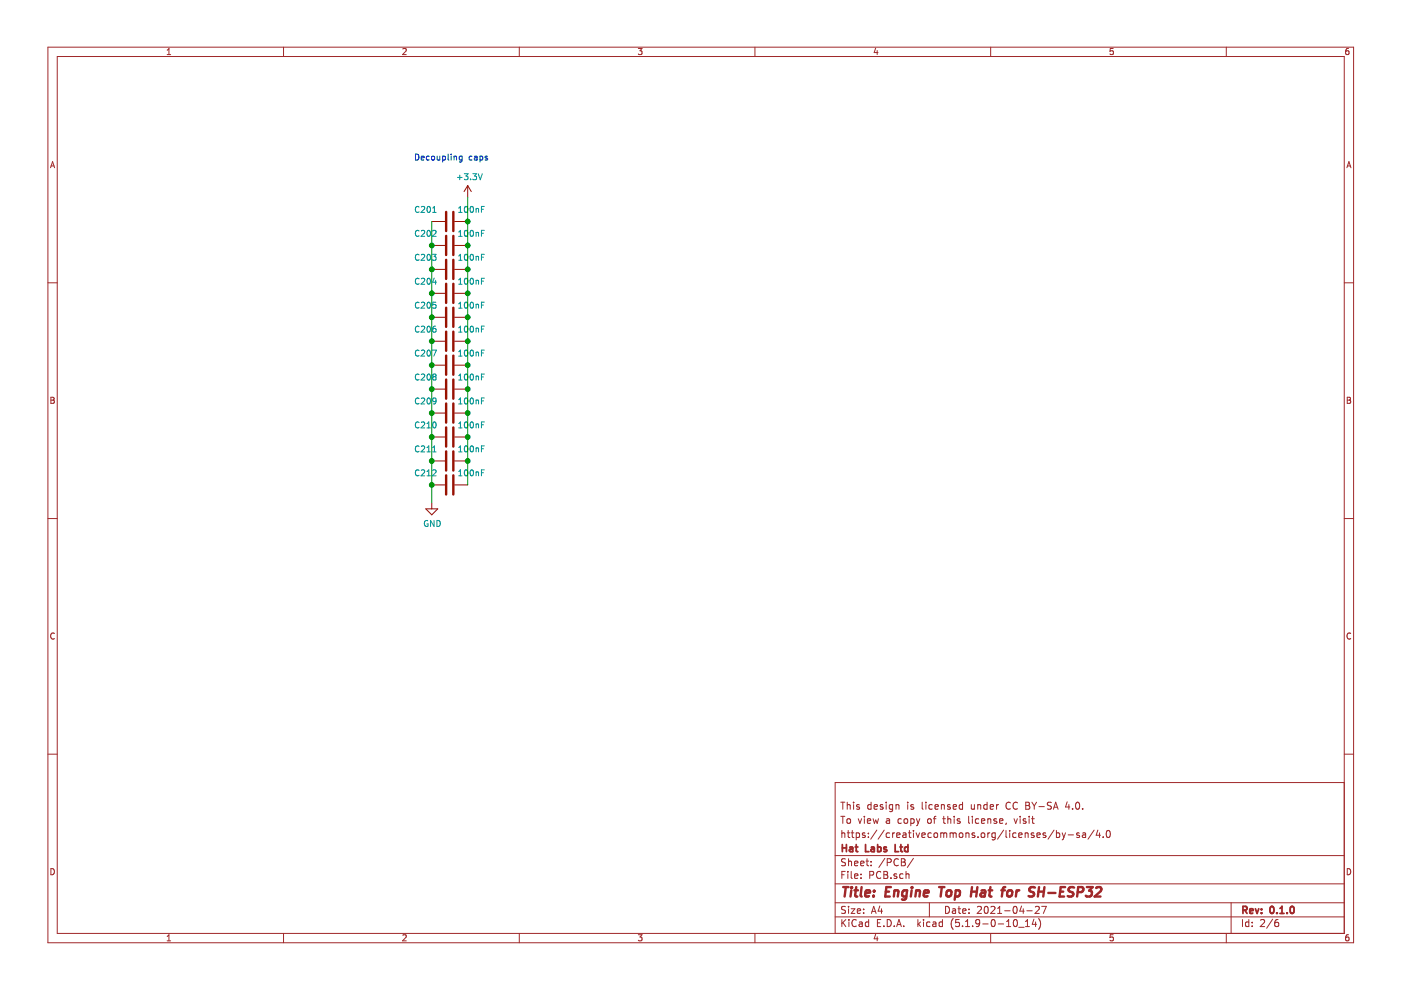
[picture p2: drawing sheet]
<svg xmlns="http://www.w3.org/2000/svg" width="297mm" height="210mm" viewBox="0 0 297 210" stroke-linecap="round" stroke-linejoin="round" font-family="sans-serif">
<path d="M.2 0h296.9v209.9h-296.9z" fill-rule="evenodd" fill="#fff" stroke="#fff" stroke-width=".21"/>
<g fill="none" stroke="#a0282a" stroke-width=".21">
<path d="M10.2 10h276.8v189.9h-276.8zM12.1 12h272.9v185.9h-272.9zM35.4 11.6h.8M35.4 10.6l.4-.3v1.3M60.1 10v2M85.4 10.4l.5-.1 .2 .3-.8 1h.8M110.1 10v2M135.3 10.3h.8l-.4 .5 .4 .1v.5l-.2 .2-.6-.2M160.1 10v2M185.6 10.2l-.3 .9h.9M186 10.7v.9M210 10v2"/>
<path d="M236 10.3h-.6l-.1 .6 .7-.1v.6l-.2 .2-.5-.2M260 10v2M285.9 10.3h-.4l-.1 .3-.1 .7 .2 .3 .5-.2-.1-.6h-.4l-.2 .2M10.7 35.6l.4-1.3 .5 1.3M10.8 35.2h.7M285.6 35.6l.4-1.3 .4 1.3M285.7 35.2h.6M10.2 60h1.9M285 60h2M10.8 84.2h.4l.3 .3-.3 .3 .3 .3-.2 .4h-.5zM10.8 84.8h.4M285.6 84.2h.5l.2 .3-.2 .3 .3 .3-.2 .4h-.6z"/>
<path d="M285.6 84.8h.5M10.2 109.9h1.9M285 109.9h2M11.5 134.3a.58 .58 0 0 0-.8 .5 .58 .58 0 0 0 .8 .6M286.4 134.3a.58 .58 0 0 0-.8 .5 .58 .58 0 0 0 .8 .6M10.2 159.9h1.9M285 159.9h2M178.3 173.1h.8M178.3 170.1h.8M178.5 176.1v1.5M178.5 176.7l.2-.1 .3 .1 .1 .9M178.7 170.1v1.5"/>
<path d="M178.7 173.1v1.5M179.6 176.6h.6M179.6 173.7l.2-.1 .5 .1v.8l-.3 .1-.4-.1zM179.6 170.1v1.5M179.6 170.7l.2-.1 .4 .1 .1 .9M179.8 176.1v1.3l.4 .2M180.5 176.6h.6M180.7 176.1v1.3l.4 .2M181 170.1v.1M181 170.6v1M181.5 176.7l.5-.1 .2 .3v.5l-.2 .2-.5-.1M181.5 176.6v1.5"/>
<path d="M182 173.6l.3 1 .4-1M182.2 170.7l-.4-.1-.2 .2 .1 .2 .5 .2v.3h-.6M183.3 173.1v.1M183.3 173.6v1M183.4 176.7l-.4-.1-.2 .2 .1 .2 .5 .1v.4h-.6M183.9 174.1l.7-.2-.1-.2-.4-.1-.2 .2 .1 .7h.5M184.1 177.4v.2M184.1 176.7v.1M184.7 170.1v1.5M184.7 170.7l-.4-.1-.3 .3v.6l.3 .1 .4-.1M185.1 173.6l.3 1 .3-.7 .3 .7 .3-1M185.3 171.1l.7-.2v-.2l-.5-.1-.2 .2 .1 .7h.6"/>
<path d="M185.9 176l-1.3 1.9M187.2 170.7l-.4-.1-.2 .2 .1 .2 .5 .2v.3h-.6M187.5 176l-1.3 1.9M187.9 170.1v.1M187.9 170.6v1M188 173.7h.5l.1 .9M188.6 176.7l-.4-.1-.3 .3 .1 .5 .2 .2 .4-.1M188.6 173.9l-.5 .1-.2 .2 .2 .4 .5-.1M189.3 170.6v1.2l-.3 .3-.4-.1M189.3 176.6v1M189.3 170.7l-.5-.1-.3 .3 .2 .6h.6M189.7 176.6l-.4 .3"/>
<path d="M190 170.7l.2-.1 .3 .1 .1 .9M190 170.6v1M190.1 177.1l.7-.2v-.2l-.5-.1-.2 .2 .1 .7h.6M191.1 173.7l-.4-.1-.3 .3 .1 .6h.6M191.5 176.7h.5l.1 .9M191.7 173.7l.3-.1 .4 .1 .1 .6-.2 .2-.3 .1-.3-.1zM192.1 176.9l-.7 .3 .2 .4 .5-.1M192.5 170.1v.1M192.5 170.6v1M192.6 176.6h.6M192.8 176.1v1.3l.4 .2M193.1 173.7l.4-.1 .3 .3-.1 .6-.2 .1-.4-.1"/>
<path d="M193.1 173.6v1.5M193.7 176.1v.1M193.7 176.6v1M193.7 170.7l-.4-.1-.2 .2 .1 .2 .5 .2v.3h-.6M194.2 176.6l.4 1 .4-1M194.3 173.6l.4 1M194.7 174.6l-.4 .5M195 173.6l-.3 1M195.4 177.1l.8-.2-.1-.2-.4-.1-.3 .2 .1 .7h.6M195.5 170.1v1.3l.2 .2M196.3 170.1v.1M196.3 170.6v1"/>
<path d="M196.7 173.7l.2-.1 .5 .1v.8l-.2 .1-.5-.1zM197.5 176.7l-.5-.1-.3 .3 .2 .6h.6M197.7 170.7l-.5-.1-.3 .3 .1 .6 .2 .1 .5-.1M197.9 173.6h.5M198.1 176.7l.2-.1 .4 .1 .1 .6-.1 .2-.4 .1-.2-.2zM198.2 171.1l.8-.2-.1-.2-.5-.1-.2 .2 .1 .7h.6M198.4 173.1l-.3 .2v1.3M199.5 176.7l.4-.1 .2 .2M199.5 176.6v1M199.6 170.7l.2-.1 .4 .1v.9M199.6 170.6v1M199.9 173.6h.5"/>
<path d="M200.1 176.8l.2-.2 .4 .1v.9M200.1 173.1v1.3l.3 .2M200.1 176.8v.8M201 173.7l.2-.1 .3 .1 .1 .9M201 173.1v1.5M201.4 176.7l.5-.1 .2 .2M201.4 176.6v1M201.4 170.7l-.3-.1-.2 .2 .1 .2 .4 .2v.3h-.5M202.1 176.8l.2-.2 .4 .1v.9M202.1 171.1l.7-.2-.1-.2-.4-.1-.2 .2v.7h.6M202.1 176.8v.8M202.3 173.1v.1"/>
<path d="M202.3 173.6v1M203.4 176.7l.2-.1 .5 .1v.7l-.2 .2-.5-.2zM203.5 173.7l-.3-.1-.3 .2 .1 .2 .5 .1v.4h-.6M204.1 170.1v1.5M204.1 170.7l-.5-.1-.2 .3v.6l.2 .1 .5-.1M204.8 176.6v1M204.8 176.7l.2-.1 .4 .1v.9M205.4 173.1v1.3l.2 .2M205.9 170.6l.1 .9 .4 .1 .2-.1M206.2 173.1v.1M206.2 173.6v1M206.6 170.6v1"/>
<path d="M206.6 176.7l-.3-.1-.2 .2 .1 .2 .4 .1v.4h-.5M207.3 170.7l.2-.1 .4 .1v.9M207.3 170.6v1M207.4 177.4v.2M207.5 173.7l-.4-.1-.3 .3 .1 .6 .2 .1 .4-.1M208.1 174.1l.7-.2-.1-.2-.4-.1-.2 .2v.7h.6M208.1 176.7l.2-.1 .4 .1v.7l-.2 .2-.4-.2zM209.3 170.7l-.4-.1-.3 .3v.6l.3 .1 .4-.1M209.3 170.1v1.5M209.4 173.7l.2-.1 .4 .1 .1 .9M209.4 173.6v1M209.4 176.6v1"/>
<path d="M209.9 176.6l-.5 .3M209.9 171.1l.8-.2-.1-.2-.5-.1-.2 .2 .1 .7h.6M211 176.6v1.2l-.3 .3-.4-.1M211 176.7l-.4-.1-.3 .3v.5l.3 .2 .4-.1M211.3 173.7l-.4-.1-.2 .2 .1 .2 .5 .1v.4h-.6M211.3 170.6v1M211.7 170.6l-.4 .3M211.9 174.1l.7-.2v-.2l-.4-.1-.3 .2 .1 .7h.6M212.8 176l-1.3 1.9M213.3 176.1v1.3l.2 .2M213.3 174.5l-.1 .3M214.1 176.1v.1"/>
<path d="M214.1 176.6v1M214.2 170.2a.59 .59 0 0 0-.7 0 .59 .59 0 0 0-.2 .7 .56 .56 0 0 0 .3 .6 .56 .56 0 0 0 .6 0M215 173.6l.3 1 .4-1M215.4 176.7l-.4-.1-.3 .3 .1 .6h.6M215.7 170.2a.59 .59 0 0 0-.7 0 .59 .59 0 0 0-.2 .7 .56 .56 0 0 0 .3 .6 .56 .56 0 0 0 .6 0M216 177.1l.7-.2-.1-.2-.4-.1-.2 .2 .1 .7h.5M216.3 173.1v.1M216.3 173.6v1M217.4 176.7l.2-.1 .3 .1 .1 .9M217.4 176.6v1M217.5 173.7l-.4-.1-.2 .2 .1 .2 .5 .1v.4h-.6M217.5 170.1h.5l.3 .3-.3 .4 .3 .1v.4l-.2 .3h-.6z"/>
<path d="M217.5 170.8h.5M218.2 173.1v.1M218.2 173.6v1M218.7 173.6h.6M218.8 170.1l.5 .8M218.9 173.1v1.3l.4 .2M219.2 176.7l-.3-.1-.3 .2 .1 .2 .5 .1v.4h-.6M219.3 170.9v.7M219.8 170.1l-.5 .8M219.8 177.1l.8-.2-.1-.2-.4-.1-.3 .2 .1 .7h.6M220.3 171h1.1M221.7 176.7l-.4-.1-.2 .2 .1 .2 .5 .1v.4h-.6"/>
<path d="M222.9 170.2l-.6-.1-.2 .3v.3l.7 .3v.5l-.2 .1-.5-.1M223.3 171.6l.5-1.5 .5 1.5M223.5 176l-1.3 1.9M223.5 171.2h.7M224 176.7l.4-.1 .3 .3-.1 .6h-.6M224 176.1v1.5M225.2 176.6l.4 1M225.6 177.6l-.4 .5M225.9 176.6l-.3 1M226.3 170l-.4 1.1h.9M226.5 177h1.1M226.6 170.6v1"/>
<path d="M227.4 171.5v.1M228.2 170.2l.2-.1a.8 .8 0 0 1 .5 .7 .8 .8 0 0 1-.5 .8l-.4-.6zM228.8 176.7l-.3-.1-.2 .2v.2l.5 .1v.4h-.5M229.5 171.5v.1M229.5 176.7h.6l.1 .9M230.2 176.9l-.7 .3 .2 .4 .5-.1M232 176l-1.3 1.9M232.8 176l-.4 1.1h.9M233.1 176.6v1M233.9 177.4v.2M234.7 176.2l.2-.1a.8 .8 0 0 1 .5 .7 .8 .8 0 0 1-.5 .8 1 1 0 0 1-.2-1.4zM285 165.9h-107.9v32"/>
<path d="M10.8 184.2a.65 .65 0 0 1 .7 .6 .65 .65 0 0 1-.7 .7zM35.4 198.5l.4-.3v1.3M35.4 199.5h.8M60.1 197.9v2M85.4 198.3l.5-.1 .2 .3-.8 1h.8M110.1 197.9v2M135.3 198.2h.8l-.4 .5 .4 .1v.6l-.2 .1-.6-.1M160.1 197.9v2M177.1 194.4h107.9M177.1 191.4h107.9M177.1 187.4h107.9M177.1 181.4h107.9"/>
<path d="M178.5 185.5h.5M178.5 195v1.5M178.7 195.6l.6 .9M179.2 184.8h-.7v1.5M179.3 192.2h-.6l-.3 .2 .1 .4 .7 .3v.4l-.2 .2-.6-.1M179.3 182.1h-.6l-.3 .2 .1 .4 .7 .3v.4l-.2 .2-.6-.1M179.3 195l-.8 .8M179.8 184.8v.1M179.8 185.3v1M179.9 182.1v1.5M179.9 192.2v.1M179.9 192.7v1"/>
<path d="M179.9 182.7l.2-.1h.4v1M180 195v.1M180 195.5v1M180.5 192.7h.8l-.8 1h.8M180.5 184.8v1.3l.2 .2M181.2 185.8l.7-.2-.1-.3h-.4l-.2 .2 .1 .7h.5M181.2 183.1l.7-.2-.1-.3h-.4l-.2 .2 .1 .7h.5M181.5 195.1a.59 .59 0 0 0-.7 0 .59 .59 0 0 0-.2 .7 .56 .56 0 0 0 .3 .6 .56 .56 0 0 0 .6-.1M181.8 193.2l.7-.2-.1-.2-.4-.1-.2 .2v.7h.6M182.2 195.5h.6v1M182.5 183.1l.7-.2-.1-.3h-.4l-.2 .2 .1 .7h.5M182.6 186.1v.2"/>
<path d="M182.6 185.3v.2M182.8 195.8l-.5 .1-.2 .2 .2 .4 .5-.1M183.1 193.5v.2M183.1 192.8v.1M183.6 182.6h.6M183.8 182.1v1.3l.4 .2M184.2 195.5h-.5l-.2 .2v.6l.2 .2 .5-.1M184.2 195v1.5M184.4 185.5h.7l.1-.6-.2-.1h-.6v1.5M184.7 183.4v.2M184.7 182.6v.2M184.8 193.7l.4-1.5 .5 1.5"/>
<path d="M184.9 193.2h.7M185.6 198.1l-.3 .9h.9M186 198.6v.9M186 195.7h.5M186.5 192.1l-.3 1.1h.9M186.7 195h-.7v1.5h.7M186.7 184.9a.7 .7 0 0 0-.9 .5 .7 .7 0 0 0 .7 .9l.2-.2M186.9 192.7v1M187.4 185.5h.5M187.4 196.3v.2M187.4 184.8h.5l.3 .2-.1 .3-.2 .2 .3 .1v.4l-.2 .3h-.6zM187.6 182l-1.3 1.9"/>
<path d="M188.1 195a.76 .76 0 0 1 .9 .7 .76 .76 0 0 1-.9 .8zM188.1 182.9l.7-.1 .2-.2-.1-.4-.2-.1h-.6v1.5M188.9 186.1v.2M189.6 196.3v.2M190.1 196.5l.5-1.5 .5 1.5M190.1 185.3h-.4l-.2 .2 .1 .2 .5 .1v.4h-.6M190.2 196h.8M190.5 182.2a.71 .71 0 0 0-1 .5 .71 .71 0 0 0 .7 .9l.3-.2M191.1 182.1h.5l.3 .2-.3 .5 .3 .1 .1 .4-.3 .3h-.6zM191.1 182.8h.5M191.5 185.3h-.5l-.2 .2 .1 .7h.6M191.6 196.3v.2"/>
<path d="M192.1 185.4l.2-.1h.4v1M192.1 184.8v1.5M193.7 182l-1.3 1.9M194.6 195v1.5M194.7 195.9l.5 .6M195.2 195.5l-.6 .5M195.8 195v.1M195.8 195.5v1M197 191.4v3M197.2 195.5h-.5l-.2 .2v.6l.2 .2 .5-.1M197.8 195.5h.6v1M198.4 195.8l-.7 .3 .3 .4 .4-.1"/>
<path d="M199.8 195.5h-.4l-.3 .2 .1 .6 .2 .2 .4-.1M199.8 195v1.5M200.5 192.2a.75 .75 0 0 1 .8 .7 .75 .75 0 0 1-.8 .8zM202 192.8h.5l.1 .9M202.1 194.8a1.71 1.71 0 0 0 0 2.2M202.6 193l-.5 .1-.2 .2 .2 .4 .5-.1M203.1 192.7h.6M203.3 192.2v1.3l.4 .2M203.4 195h-.7l-.1 .7 .7-.1 .1 .2v.5l-.2 .2-.6-.2M204.1 196.3v.2M204.1 193.2l.7-.2-.1-.2-.4-.1-.2 .2 .1 .7h.5M204.7 196.5h.9"/>
<path d="M204.7 195.4l.4-.4v1.5M205.4 193.5v.2M205.4 192.8v.1M206.2 196.3v.2M207.2 192.3l.6-.1 .3 .4-.9 1.1h.9M207.7 195.6l-.3 .3-.4-.1-.1-.2 .1-.6h.4l.3 .2v.9l-.4 .4h-.3M208.4 195.9h1.1M208.8 192.3l.4-.1a.85 .85 0 0 1-.2 1.5l-.2-.2-.1-.4zM210 197.9v2M210.1 192.3l.6-.1 .3 .4-1 1.1h1M210.3 195h.2a.8 .8 0 0 1 .5 .7 .8 .8 0 0 1-.5 .8 1 1 0 0 1-.2-1.5zM211.5 193.7h.9"/>
<path d="M211.5 192.6l.4-.4v1.5M211.6 195.9h1.2M213 193.1h1.2M213.4 196.5h.9M213.4 195.4l.5-.4v1.5M214.9 192.3l.2-.1a.8 .8 0 0 1 .6 .7 .8 .8 0 0 1-.6 .8l-.3-.6zM215.1 195h.1a.8 .8 0 0 1 .5 .7 .8 .8 0 0 1-.5 .8 .97 .97 0 0 1-.1-1.5zM216 196.6h1.1M216.6 192.1l-.4 1.1h1M216.9 192.7v1M217.4 196.5h.9M217.4 195.4l.4-.4v1.5"/>
<path d="M217.7 193.1h1.2M219.2 194.9l-.3 1.1h.9M219.5 192.3l.6-.1 .2 .1 .1 .3-1 1.1h1M219.6 195.5v1M220.2 194.8a1.71 1.71 0 0 1 0 2.2M220.9 192.2h.9l-.6 1.5M236 198.2h-.6l-.1 .6 .7-.1v.7l-.2 .1-.5-.1M260 197.9v2M261 191.4v6.5M263.4 195v1.5M264.8 195.5h-.5l-.2 .2 .1 .7h.6M264.8 195v1.5"/>
<path d="M265.5 196.3v.2M265.5 195.5v.2M267.3 195.1l.5-.1 .3 .4-.9 1.1h.9M269.8 194.9l-1.2 1.9M271 195h-.4a.96 .96 0 0 0 0 1.5l.4-.2 .1-.5-.3-.3-.4 .1-.1 .2M285.6 184.2a.65 .65 0 0 1 .8 .6 .65 .65 0 0 1-.8 .7zM285.9 198.2h-.4l-.1 .3-.1 .7 .2 .3 .5-.1-.1-.7h-.4l-.2 .2"/>
</g>
<g fill="none" stroke="#a0282a" stroke-width=".38">
<path d="M178.6 179.1v1.5M178.6 179.8h.9M179.5 179.1v1.5M180.2 179.7h.5l.1 .9M180.8 179.9l-.7 .3 .2 .4 .5-.1M181.3 179.6h.6M181.5 179.1v1.3l.4 .2M183.5 179.1v1.5h.7M184.7 179.7h.6l.1 .9M185.4 179.9l-.7 .3 .2 .4 .5-.1M186.1 179.7l.4-.1 .3 .3-.1 .5-.2 .2-.4-.1M186.1 179.1v1.5"/>
<path d="M187.9 179.7l-.3-.1-.2 .2 .1 .2 .4 .1v.4h-.5M189.8 179.1v1.5h.7M190.8 179.6h.6M191 179.1v1.3l.4 .2M192.5 179.7l-.4-.1-.3 .3 .1 .5 .2 .2 .4-.1M192.5 179.1v1.5M263.5 193l.7-.1 .2-.2-.1-.4-.2-.1h-.6v1.5M263.9 193l.5 .7M265 193.2l.7-.2-.1-.2-.4-.1-.2 .2v.7h.6M266.2 192.7l.3 1 .4-1M267.5 193.5v.2M267.5 192.8v.1"/>
<path d="M269.4 192.3l.2-.1a.8 .8 0 0 1 .5 .7 .8 .8 0 0 1-.5 .8l-.4-.6zM270.7 193.5v.2M271.4 193.7h.8M271.4 192.6l.4-.4v1.5M272.9 193.5v.2M273.7 192.3l.3-.1a.85 .85 0 0 1-.1 1.5l-.2-.2-.2-.4z"/>
</g>
<g fill="none" stroke="#a0282a" stroke-width=".51">
<path d="M178.8 188.1h1.1M179.3 188.1l-.2 2M180.5 188.8l-.2 1.3M180.6 188.1l-.1 .2M180.6 188.1l.1 .1-.2 .1M181.2 188.8h.7M181.5 188.1l-.2 1.7 .1 .2 .4 .1M182.7 188.1l-.2 1.7 .2 .3M183.5 189.4l1-.2-.1-.4h-.6l-.3 .2v1h.8M185.2 189.9v.2M185.3 188.8l.1 .1-.1 .1M185.3 188.8v.2"/>
<path d="M187.8 189h.7M188.9 188.1h-1l-.2 2h.9M189.6 188.9l.3-.1h.5l-.1 1.3M189.7 188.8l-.2 1.3M192.3 188.8h-.7l-.3 .3v.6l.3 .4 .6-.1M192.3 188.8l-.3 1.8a.56 .56 0 0 1-.8 .1M193.3 188.8l-.2 1.3M193.4 188.1l-.1 .2M193.4 188.1l.1 .1-.2 .1M194.2 188.9l.3-.1h.5l-.1 1.3M194.3 188.8l-.2 1.3M195.9 189.4l1-.2-.1-.4h-.7l-.3 1 .3 .3 .6-.1"/>
<path d="M199.1 188.1h1.1M199.7 188.1l-.3 2M200.8 188.9l.3-.1 .6 .1v.8l-.3 .3a.49 .49 0 0 1-.8-.3zM202.6 188.8h.8l.1 .3v.6a.66 .66 0 0 1-1 .3M202.7 188.8l-.3 2M206 189h1.1M206.1 188.1l-.3 2M207.2 188.1l-.2 2M208.1 188.8h.8l-.1 1.3M208.9 189.2l-.7 .1a.4 .4 0 0 0-.3 .4 .4 .4 0 0 0 .2 .4l.7-.1M209.6 188.8h.8M210 188.1l-.2 1.7v.2l.4 .1"/>
<path d="M212.3 188.8h.8M213.1 188.1l-.3 .1-.2 .2-.2 1.7M213.7 188.9l.3-.1 .6 .1v.8l-.5 .4a.48 .48 0 0 1-.6-.4zM215.6 188.8l-.2 1.3M216.1 188.8h-.4l-.2 .3M219.4 188.2l-.7-.1-.3 .2-.2 .4a.81 .81 0 0 0 .9 .5l.2 .3-.2 .4a.91 .91 0 0 1-1 .1M220.2 189h1.1M220.3 188.1l-.3 2M221.4 188.1l-.2 2M222.3 189.3h1.5M224.8 189h.6M225.8 188.1h-.9l-.3 2h1"/>
<path d="M227.7 188.2a.79 .79 0 0 0-1.1 .3v.3l.3 .2a.65 .65 0 0 1 .7 .5l-.2 .4a.87 .87 0 0 1-1 .1M228.5 189.1h.7l.4-.2 .1-.4-.1-.3-1-.1-.2 2M230.4 188.1h1.3l-.8 .7a.48 .48 0 0 1 .6 .4v.5l-.3 .3-.7 .1-.3-.2M232.4 188.3l.3-.2h.5l.2 .2 .1 .4-.1 .2-1.3 1.2h1.2"/>
</g>
<g fill="none" stroke="#981200" stroke-width=".21">
<path d="M99.2 39.3l-.8 1.3M99.2 39.3v2.6M99.2 39.3l.7 1.3M91.5 47h2.8M91.5 52h2.8M91.5 57.1h2.8M96.4 47h2.8M96.4 52h2.8M96.4 57.1h2.8M91.5 62.2h2.8M91.5 67.3h2.8M91.5 72.3h2.8"/>
<path d="M91.5 77.4h2.8M96.4 62.2h2.8M96.4 67.3h2.8M96.4 72.3h2.8M96.4 77.4h2.8M91.5 82.5h2.8M91.5 87.6h2.8M91.5 92.7h2.8M91.5 97.7h2.8M96.4 82.5h2.8M96.4 87.6h2.8M96.4 92.7h2.8"/>
<path d="M96.4 97.7h2.8M90.3 107.9h2.5l-1.3 1.3zM91.5 102.8h2.8M91.5 106.6v1.3M96.4 102.8h2.8"/>
</g>
<g fill="none" stroke="#009596" stroke-width=".21">
<path d="M97 37.6h1M97.5 37.1v1M98.4 36.8h.8l-.4 .5 .4 .1v.5l-.2 .2-.6-.1M99.8 38v.1M100.3 36.8h.7l-.4 .5 .4 .1v.6l-.2 .1-.5-.1M101.4 36.8l.4 1.3 .5-1.3M88.9 43.9a.56 .56 0 0 0-.8 .1 .56 .56 0 0 0 0 .7l.4 .3 .4-.1M88.9 49a.56 .56 0 0 0-.8 .1 .56 .56 0 0 0 0 .7l.4 .3 .4-.1M88.9 54a.56 .56 0 0 0-.8 .1 .56 .56 0 0 0 0 .8l.4 .3 .4-.1M88.9 59.1a.56 .56 0 0 0-.8 .1 .56 .56 0 0 0 0 .8l.4 .3 .4-.2M89.3 43.9l.5-.1 .2 .3-.7 .9h.7M89.3 49l.5-.2 .2 .4-.7 .9h.7"/>
<path d="M89.3 54l.5-.1 .2 .4-.7 .9h.7M89.3 59.1l.5-.1 .2 .4-.7 .9h.7M90.7 43.9l.1-.1a.67 .67 0 0 1 .5 .6 .67 .67 0 0 1-.5 .6l-.3-.4zM90.7 49l.1-.2a.67 .67 0 0 1 .5 .7 .67 .67 0 0 1-.5 .6l-.3-.5zM90.7 54l.1-.1a.67 .67 0 0 1 .5 .7 .67 .67 0 0 1-.5 .6l-.3-.5zM90.7 59.1l.1-.1a.67 .67 0 0 1 .5 .6 .67 .67 0 0 1-.5 .7l-.3-.5zM91.7 53.9h.8l-.4 .5 .3 .1v.6h-.7M91.7 45h.8M91.7 44.1l.4-.3v1.2M91.7 49l.5-.2 .3 .4-.8 .9h.8M92.1 58.9l-.4 .9h.8M92.4 59.4v.9"/>
<path d="M97.3 45h.7M97.3 44.1l.3-.3v1.2M97.3 49.2l.3-.4v1.3M97.3 54.3l.3-.4v1.3M97.3 59.4l.3-.4v1.3M97.3 50.1h.7M97.3 55.2h.7M98.6 43.9l.2-.1a.67 .67 0 0 1 .4 .6 .67 .67 0 0 1-.4 .6l-.4-.4zM98.6 49l.2-.2a.67 .67 0 0 1 .4 .7 .67 .67 0 0 1-.4 .6l-.4-.5zM98.6 54l.2-.1a.67 .67 0 0 1 .4 .7 .67 .67 0 0 1-.4 .6l-.4-.5zM98.6 59.1l.2-.1a.67 .67 0 0 1 .4 .6 .67 .67 0 0 1-.4 .7l-.4-.5zM99.8 43.9l.2-.1a.69 .69 0 0 1 .4 .6 .69 .69 0 0 1-.4 .6l-.3-.4z"/>
<path d="M99.8 49l.2-.2a.69 .69 0 0 1 .4 .7 .69 .69 0 0 1-.4 .6l-.3-.5zM99.8 54l.2-.1a.69 .69 0 0 1 .4 .7 .69 .69 0 0 1-.4 .6l-.3-.5zM99.8 59.1l.2-.1a.69 .69 0 0 1 .4 .6 .69 .69 0 0 1-.4 .7l-.3-.5zM100.9 44.2v.8M100.9 49.3v.8M100.9 54.4v.8M100.9 59.4v.9M100.9 44.3l.5-.1 .1 .8M100.9 49.4l.5-.1 .1 .8M100.9 54.5l.5-.1 .1 .8M100.9 59.6l.5-.1 .1 .8M102.1 44.4h.4"/>
<path d="M102.1 49.5h.4M102.1 54.5h.4M102.1 59.6h.4M102.7 43.8h-.6v1.2M102.7 48.8h-.6v1.3M102.7 53.9h-.6v1.3M102.7 59h-.6v1.3M88.9 64.2a.56 .56 0 0 0-.8 .1 .56 .56 0 0 0 0 .7l.4 .3 .4-.1M88.9 69.3a.56 .56 0 0 0-.8 .1 .56 .56 0 0 0 0 .7l.4 .3 .4-.1M88.9 74.4a.56 .56 0 0 0-.8 0 .56 .56 0 0 0 0 .8l.4 .3 .4-.1M88.9 79.4a.56 .56 0 0 0-.8 .1 .56 .56 0 0 0 0 .8l.4 .3 .4-.2M89.3 64.2l.5-.1 .2 .3-.7 .9h.7"/>
<path d="M89.3 69.3l.5-.1 .2 .3-.7 .9h.7M89.3 74.4l.5-.2 .2 .4-.7 .9h.7M89.3 79.4l.5-.1 .2 .4-.7 .9h.7M90.7 64.2l.1-.1a.67 .67 0 0 1 .5 .6 .67 .67 0 0 1-.5 .6l-.3-.4zM90.7 69.3l.1-.1a.67 .67 0 0 1 .5 .6 .67 .67 0 0 1-.5 .6l-.3-.5zM90.7 79.4l.1-.1a.67 .67 0 0 1 .5 .6 .67 .67 0 0 1-.5 .7l-.3-.5zM90.7 74.3l.1-.1a.67 .67 0 0 1 .5 .7 .67 .67 0 0 1-.5 .6 .83 .83 0 0 1-.1-1.2zM91.7 74.2h.8l-.5 1.3M92 79.9l-.3-.3 .3-.3 .4 .1v.3l-.2 .2M92 79.9l-.3 .2v.2l.3 .3 .4-.1 .1-.2-.1-.3-.2-.1M92 79.9h.2M92.4 69.2h-.4l-.3 .5 .1 .6 .6 .1v-.7l-.4-.1-.3 .3"/>
<path d="M92.4 64.1h-.6l-.1 .6 .2-.1h.5v.6l-.2 .1-.5-.1M97.3 64.4l.3-.3v1.2M97.3 69.5l.3-.3v1.2M97.3 74.6l.3-.4v1.3M97.3 79.7l.3-.4v1.3M97.3 60.3h.7M97.3 65.3h.7M97.3 70.4h.7M97.3 75.5h.7M98.6 64.2l.2-.1a.67 .67 0 0 1 .4 .6 .67 .67 0 0 1-.4 .6l-.4-.4zM98.6 69.3l.2-.1a.67 .67 0 0 1 .4 .6 .67 .67 0 0 1-.4 .6l-.4-.5zM98.6 79.4l.2-.1a.67 .67 0 0 1 .4 .6 .67 .67 0 0 1-.4 .7l-.4-.5z"/>
<path d="M98.6 74.3l.2-.1a.67 .67 0 0 1 .4 .7 .67 .67 0 0 1-.4 .6 .83 .83 0 0 1-.2-1.2zM99.8 64.2l.2-.1a.69 .69 0 0 1 .4 .6 .69 .69 0 0 1-.4 .6l-.3-.4zM99.8 69.3l.2-.1a.69 .69 0 0 1 .4 .6 .69 .69 0 0 1-.4 .6l-.3-.5zM99.8 79.4l.2-.1a.69 .69 0 0 1 .4 .6 .69 .69 0 0 1-.4 .7l-.3-.5zM99.8 74.3l.2-.1a.69 .69 0 0 1 .4 .7 .69 .69 0 0 1-.4 .6 .83 .83 0 0 1-.2-1.2zM100.9 64.5v.8M100.9 69.6v.8M100.9 74.7v.8M100.9 79.7v.9M100.9 64.6h.5l.1 .7M100.9 69.7l.5-.1 .1 .8M100.9 74.8l.5-.1 .1 .8"/>
<path d="M100.9 79.9l.5-.1 .1 .8M102.1 64.7h.4M102.1 69.8h.4M102.1 74.8h.4M102.1 79.9h.4M102.7 64.1h-.6v1.2M102.7 69.2h-.6v1.2M102.7 74.2h-.6v1.3M102.7 79.3h-.6v1.3M88.9 84.5a.56 .56 0 0 0-.8 .1 .56 .56 0 0 0 0 .7l.4 .4 .4-.2M88.9 89.6a.56 .56 0 0 0-.8 .1 .56 .56 0 0 0 0 .7l.4 .3 .4-.1M88.9 94.7a.56 .56 0 0 0-.8 .1 .56 .56 0 0 0 0 .7l.4 .3 .4-.1"/>
<path d="M88.9 99.7a.56 .56 0 0 0-.8 .1 .56 .56 0 0 0 0 .8l.4 .3 .4-.1M89.3 84.5l.5-.1 .2 .3-.7 1h.7M89.3 89.6l.5-.1 .2 .3-.7 .9h.7M89.3 94.7l.5-.2 .2 .4-.7 .9h.7M89.3 99.7l.5-.1 .2 .4-.7 .9h.7M90.5 90.7h.8M90.5 89.8l.4-.3v1.2M90.5 94.9l.4-.4v1.3M90.5 100l.4-.4v1.3M90.5 95.8h.8M90.7 84.5l.1-.1a.67 .67 0 0 1 .5 .6 .67 .67 0 0 1-.5 .7l-.3-.5zM91.7 94.9l.4-.4v1.3"/>
<path d="M91.7 99.7l.5-.1 .3 .4-.8 .9h.8M91.7 95.8h.8M91.9 89.6l.2-.1a.69 .69 0 0 1 .4 .6 .69 .69 0 0 1-.4 .6l-.4-.5zM92.5 84.9l-.3 .3-.3-.1-.1-.6 .4-.1 .3 .2-.1 .7-.2 .3-.3 .1M97.3 84.7l.3-.3v1.3M97.3 89.8l.3-.3v1.2M97.3 94.9l.3-.4v1.3M97.3 100l.3-.4v1.3M97.3 80.6h.7M97.3 85.7h.7M97.3 90.7h.7M97.3 95.8h.7"/>
<path d="M98.6 84.5l.2-.1a.67 .67 0 0 1 .4 .6 .67 .67 0 0 1-.4 .7l-.4-.5zM98.6 89.6l.2-.1a.67 .67 0 0 1 .4 .6 .67 .67 0 0 1-.4 .6l-.4-.5zM98.6 94.7l.2-.2a.67 .67 0 0 1 .4 .7 .67 .67 0 0 1-.4 .6l-.4-.5zM98.6 99.7l.2-.1a.67 .67 0 0 1 .4 .6 .67 .67 0 0 1-.4 .7l-.4-.5zM99.8 84.5l.2-.1a.69 .69 0 0 1 .4 .6 .69 .69 0 0 1-.4 .7l-.3-.5zM99.8 89.6l.2-.1a.69 .69 0 0 1 .4 .6 .69 .69 0 0 1-.4 .6l-.3-.5zM99.8 94.7l.2-.2a.69 .69 0 0 1 .4 .7 .69 .69 0 0 1-.4 .6l-.3-.5zM99.8 99.7l.2-.1a.69 .69 0 0 1 .4 .6 .69 .69 0 0 1-.4 .7l-.3-.5zM100.9 84.8v.9M100.9 89.9v.8M100.9 95v.8M100.9 84.9h.5l.1 .8"/>
<path d="M100.9 90l.5-.1 .1 .8M100.9 95.1l.5-.1 .1 .8M102.1 85h.4M102.1 90.1h.4M102.1 95.1h.4M102.7 84.4h-.6v1.3M102.7 89.5h-.6v1.2M102.7 94.5h-.6v1.3M102.7 99.6h-.6v1.3M90.5 100.9h.8M90.7 110.4a.59 .59 0 0 0-.7 .6 .59 .59 0 0 0 .7 .6l.1-.5h-.3M92 110.4v1.2l-.7-1.2v1.2"/>
<path d="M92.6 110.4a.64 .64 0 0 1 .8 .6 .64 .64 0 0 1-.8 .6zM97.3 100.9h.7M100.9 100v.9M100.9 100.2l.5-.1 .1 .8M102.1 100.2h.4"/>
</g>
<g fill="none" stroke="#981200" stroke-width=".51">
<path d="M94.6 44.9v4.1M94.6 50v4.1M94.6 55.1v4M96.1 44.9v4.1M96.1 50v4.1M96.1 55.1v4M94.6 60.2v4M94.6 65.2v4.1M94.6 70.3v4.1M94.6 75.4v4.1M96.1 60.2v4M96.1 65.2v4.1"/>
<path d="M96.1 70.3v4.1M96.1 75.4v4.1M94.6 80.5v4M94.6 85.5v4.1M94.6 90.6v4.1M94.6 95.7v4.1M96.1 80.5v4M96.1 85.5v4.1M96.1 90.6v4.1M96.1 95.7v4.1M94.6 100.8v4M96.1 100.8v4"/>
</g>
<path d="M91.5 47v59.6M99.2 41.9v60.9" fill="none" stroke="#009300" stroke-width=".21"/>
<g fill="none" stroke="#0327cd" stroke-width=".21">
<path d="M88.1 32.7a.64 .64 0 0 1 .7 .6 .64 .64 0 0 1-.7 .6zM89.3 33.5l.6-.1-.1-.2-.3-.1-.2 .2 .1 .6h.4M91 33.2l-.4-.1-.2 .2 .1 .6h.5M91.6 33.2h.5l-.1 .7-.5-.1zM92.7 33.1l.1 .8 .4-.1M93.2 33.1v.8M93.9 33.9l.5-.1-.1-.6h-.4v1.2M95 32.7v1.1l.2 .1M95.7 32.7v.1M95.7 33.1v.8M96.3 33.2h.4l.1 .7M96.3 33.1v.8"/>
<path d="M98 33.9h-.5v-.7h.5v.9l-.3 .3-.3-.1M100.1 33.2l-.4-.1-.2 .2 .1 .6h.5M100.6 33.2h.5l.1 .7M101.2 33.4l-.6 .2v.3h.6M101.8 33.9l.5-.1v-.6h-.5v1.2M103.3 33.2l-.3-.1-.2 .2 .1 .2 .4 .1v.3h-.5"/>
</g>
<g fill="#009300" stroke="#009300" stroke-width=".21">
<circle cx="99.2" cy="57.1" r=".51"/>
<circle cx="99.2" cy="62.2" r=".51"/>
<circle cx="99.2" cy="52" r=".51"/>
<circle cx="99.2" cy="67.3" r=".51"/>
<circle cx="99.2" cy="47" r=".51"/>
<circle cx="99.2" cy="72.3" r=".51"/>
<circle cx="91.5" cy="97.7" r=".51"/>
<circle cx="99.2" cy="77.4" r=".51"/>
<circle cx="91.5" cy="92.7" r=".51"/>
<circle cx="99.2" cy="82.5" r=".51"/>
<circle cx="91.5" cy="87.6" r=".51"/>
<circle cx="99.2" cy="87.6" r=".51"/>
<circle cx="91.5" cy="82.5" r=".51"/>
<circle cx="99.2" cy="92.7" r=".51"/>
<circle cx="91.5" cy="77.4" r=".51"/>
<circle cx="99.2" cy="97.7" r=".51"/>
<circle cx="91.5" cy="72.3" r=".51"/>
<circle cx="91.5" cy="67.3" r=".51"/>
<circle cx="91.5" cy="62.2" r=".51"/>
<circle cx="91.5" cy="57.1" r=".51"/>
<circle cx="91.5" cy="52" r=".51"/>
<circle cx="91.5" cy="102.8" r=".51"/>
</g>
</svg>
